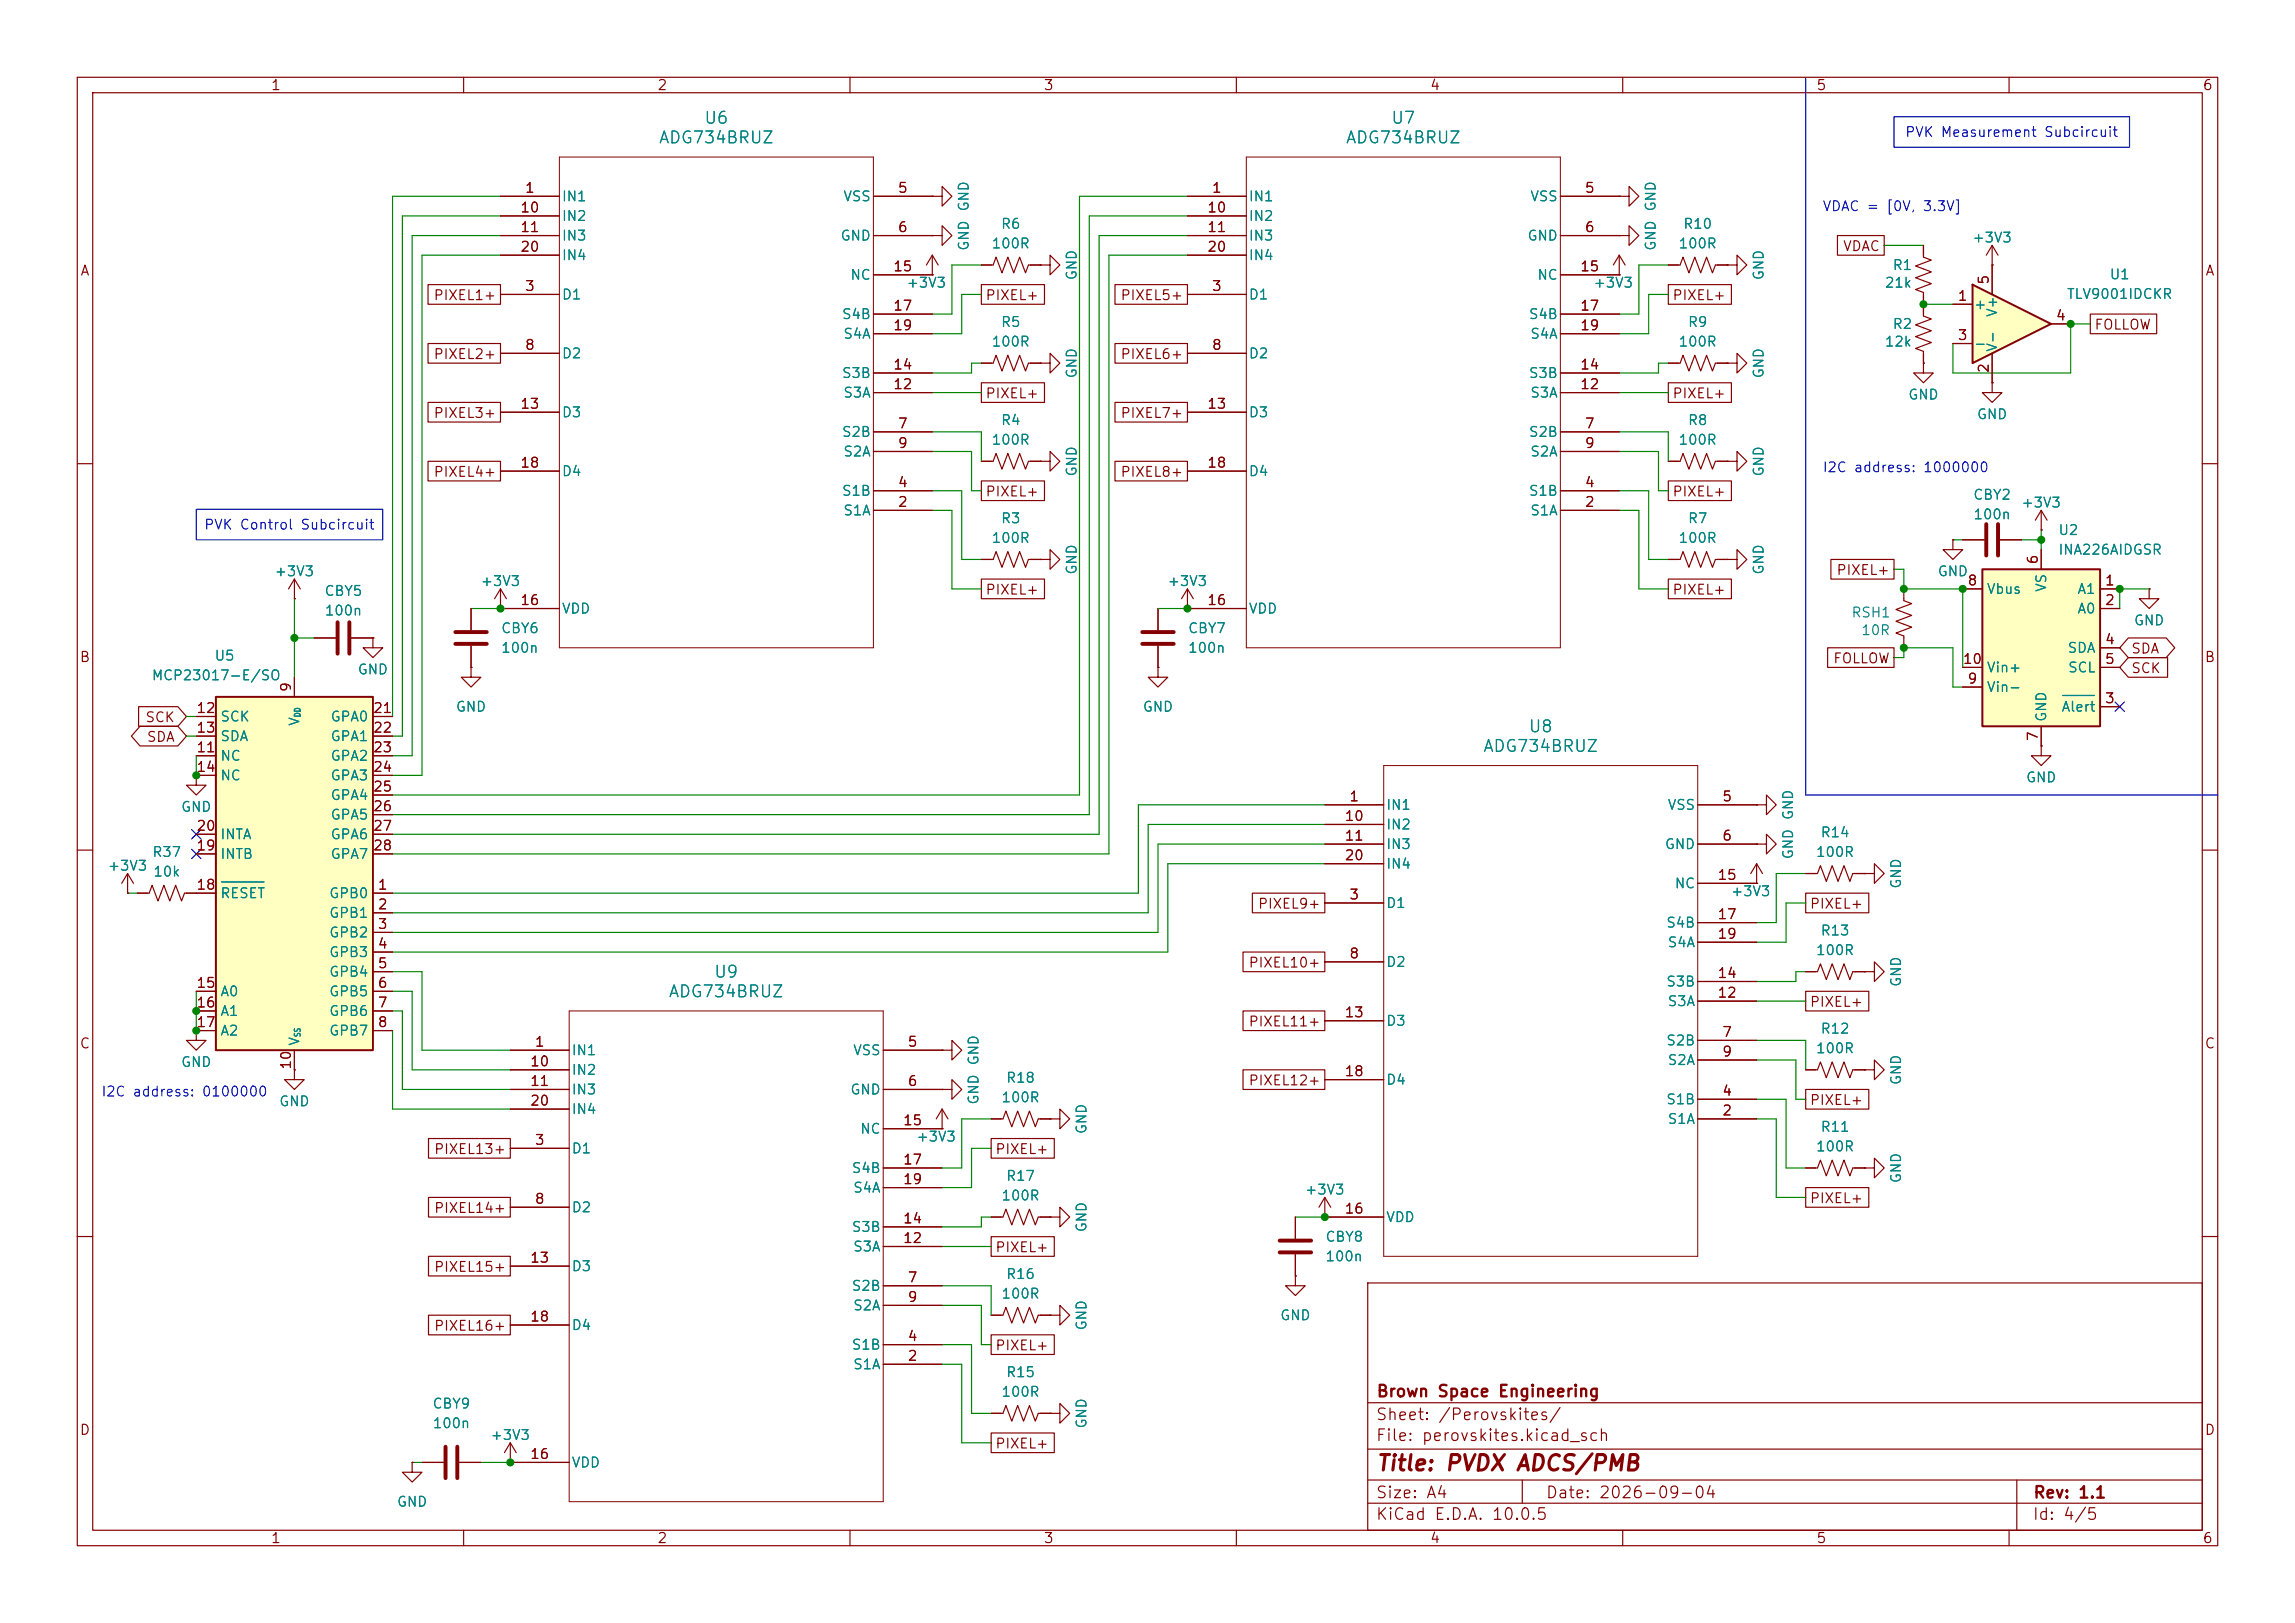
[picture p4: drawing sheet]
<svg xmlns="http://www.w3.org/2000/svg" width="297mm" height="210mm" viewBox="0 0 297 210" stroke-linecap="round" stroke-linejoin="round" font-family="sans-serif">
<defs><g id="words">
<text font-size="2" fill="#840000" x="178" y="190.8">Title: PVDX ADCS/PMB</text>
<g font-size="1.5" fill="#008484">
<text x="91" y="16.4">U6</text>
<text x="179.9" y="16.4">U7</text>
<text x="85.2" y="18.9">ADG734BRUZ</text>
<text x="174.1" y="18.9">ADG734BRUZ</text>
<text x="197.7" y="95.1">U8</text>
<text x="191.8" y="97.7">ADG734BRUZ</text>
<text x="86.4" y="129.4">ADG734BRUZ</text>
<text x="92.3" y="126.9">U9</text>
</g>
<g font-size="1.5" fill="#840000">
<text x="178" y="184.1">Sheet: /Perovskites/</text>
<text x="178" y="181.1">Brown Space Engineering</text>
<text x="178" y="186.8">File: perovskites.kicad_sch</text>
<text x="178" y="197">KiCad E.D.A. 10.0.5</text>
<text x="178" y="194.2">Size: A4</text>
<text x="200" y="194.2">Date: 2026-09-04</text>
<text x="263" y="197">Id: 4/5</text>
<text x="263" y="194.2">Rev: 1.1</text>
</g>
<g font-size="1.3" fill="#840000">
<text x="35" y="12">1</text>
<text x="85" y="12">2</text>
<text x="135" y="12">3</text>
<text x="185" y="12">4</text>
<text x="235" y="12">5</text>
<text x="285" y="12">6</text>
<text x="67.2" y="27.8">10</text>
<text x="67.8" y="25.3">1</text>
<text x="116.1" y="25.3">5</text>
<text x="156.1" y="27.8">10</text>
<text x="156.7" y="25.3">1</text>
<text x="205" y="25.3">5</text>
<text x="10.3" y="36">A</text>
<text x="67.2" y="30.3">11</text>
<text x="67.2" y="32.9">20</text>
<text x="115.5" y="35.4">15</text>
<text x="116.1" y="30.3">6</text>
<text x="156.1" y="30.3">11</text>
<text x="156.1" y="32.9">20</text>
<text x="204.4" y="35.4">15</text>
<text x="205" y="30.3">6</text>
<text x="238.4" y="32.8">VDAC</text>
<text x="285.3" y="36">A</text>
<text x="56" y="39.2">PIXEL1+</text>
<text x="67.8" y="38">3</text>
<text x="115.5" y="40.5">17</text>
<text x="127.4" y="39.2">PIXEL+</text>
<text x="144.9" y="39.2">PIXEL5+</text>
<text x="156.7" y="38">3</text>
<text x="204.4" y="40.5">17</text>
<text x="216.3" y="39.2">PIXEL+</text>
<text x="253.3" y="39.2">1</text>
<text x="257.7" y="36.9" transform="rotate(-90 257.7 36.9)">5</text>
<text x="266" y="41.8">4</text>
<text x="56" y="46.8">PIXEL2+</text>
<text x="67.8" y="45.6">8</text>
<text x="115.5" y="43">19</text>
<text x="144.9" y="46.8">PIXEL6+</text>
<text x="156.7" y="45.6">8</text>
<text x="204.4" y="43">19</text>
<text x="253.3" y="44.3">3</text>
<text x="271" y="43">FOLLOW</text>
<text x="67.2" y="53.2">13</text>
<text x="115.5" y="50.7">12</text>
<text x="115.5" y="48.1">14</text>
<text x="127.4" y="51.9">PIXEL+</text>
<text x="156.1" y="53.2">13</text>
<text x="204.4" y="50.7">12</text>
<text x="204.4" y="48.1">14</text>
<text x="216.3" y="51.9">PIXEL+</text>
<text x="257.7" y="48.4" transform="rotate(-90 257.7 48.4)">2</text>
<text x="56" y="54.4">PIXEL3+</text>
<text x="116.1" y="55.7">7</text>
<text x="116.1" y="58.3">9</text>
<text x="144.9" y="54.4">PIXEL7+</text>
<text x="205" y="55.7">7</text>
<text x="205" y="58.3">9</text>
<text x="56" y="62">PIXEL4+</text>
<text x="67.2" y="60.8">18</text>
<text x="116.1" y="65.9">2</text>
<text x="116.1" y="63.4">4</text>
<text x="127.4" y="64.6">PIXEL+</text>
<text x="144.9" y="62">PIXEL8+</text>
<text x="156.1" y="60.8">18</text>
<text x="205" y="65.9">2</text>
<text x="205" y="63.4">4</text>
<text x="216.3" y="64.6">PIXEL+</text>
<text x="127.4" y="77.3">PIXEL+</text>
<text x="216.3" y="77.3">PIXEL+</text>
<text x="237.6" y="74.7">PIXEL+</text>
<text x="254.5" y="76.1">8</text>
<text x="264" y="73.1" transform="rotate(-90 264 73.1)">6</text>
<text x="272.3" y="76.1">1</text>
<text x="67.2" y="78.6">16</text>
<text x="156.1" y="78.6">16</text>
<text x="272.3" y="78.6">2</text>
<text x="272.3" y="83.7">4</text>
<text x="10.2" y="86">B</text>
<text x="38" y="89.6" transform="rotate(-90 38 89.6)">9</text>
<text x="237.1" y="86.1">FOLLOW</text>
<text x="253.9" y="86.2">10</text>
<text x="254.5" y="88.8">9</text>
<text x="272.3" y="86.2">5</text>
<text x="275.7" y="87.4">SCK</text>
<text x="275.7" y="84.9">SDA</text>
<text x="285.2" y="86">B</text>
<text x="18.7" y="93.8">SCK</text>
<text x="25.3" y="92.6">12</text>
<text x="25.3" y="95.1">13</text>
<text x="48.2" y="92.6">21</text>
<text x="48.2" y="95.1">22</text>
<text x="264" y="96" transform="rotate(-90 264 96)">7</text>
<text x="272.3" y="91.3">3</text>
<text x="18.9" y="96.3">SDA</text>
<text x="25.3" y="97.7">11</text>
<text x="25.3" y="100.2">14</text>
<text x="48.2" y="97.7">23</text>
<text x="48.2" y="100.2">24</text>
<text x="25.3" y="107.8">20</text>
<text x="48.2" y="102.7">25</text>
<text x="48.2" y="105.3">26</text>
<text x="48.2" y="107.8">27</text>
<text x="173.9" y="106.5">10</text>
<text x="174.5" y="104">1</text>
<text x="222.8" y="104">5</text>
<text x="25.3" y="110.4">19</text>
<text x="48.2" y="110.4">28</text>
<text x="173.9" y="109.1">11</text>
<text x="173.9" y="111.6">20</text>
<text x="222.8" y="109.1">6</text>
<text x="25.3" y="115.4">18</text>
<text x="48.8" y="115.4">1</text>
<text x="48.8" y="118">2</text>
<text x="162.7" y="117.9">PIXEL9+</text>
<text x="174.5" y="116.7">3</text>
<text x="222.2" y="114.2">15</text>
<text x="222.2" y="119.2">17</text>
<text x="234.1" y="117.9">PIXEL+</text>
<text x="48.8" y="120.5">3</text>
<text x="48.8" y="123.1">4</text>
<text x="48.8" y="125.6">5</text>
<text x="161.5" y="125.5">PIXEL10+</text>
<text x="174.5" y="124.3">8</text>
<text x="222.2" y="121.8">19</text>
<text x="25.3" y="128.1">15</text>
<text x="25.3" y="130.7">16</text>
<text x="48.8" y="128.1">6</text>
<text x="48.8" y="130.7">7</text>
<text x="173.9" y="131.9">13</text>
<text x="222.2" y="129.4">12</text>
<text x="222.2" y="126.9">14</text>
<text x="234.1" y="130.6">PIXEL+</text>
<text x="10.2" y="136">C</text>
<text x="25.3" y="133.2">17</text>
<text x="48.8" y="133.2">8</text>
<text x="69.1" y="135.8">1</text>
<text x="117.4" y="135.8">5</text>
<text x="161.5" y="133.1">PIXEL11+</text>
<text x="222.8" y="134.5">7</text>
<text x="222.8" y="137">9</text>
<text x="285.2" y="136">C</text>
<text x="38" y="138.5" transform="rotate(-90 38 138.5)">10</text>
<text x="68.5" y="138.3">10</text>
<text x="68.5" y="140.8">11</text>
<text x="68.5" y="143.4">20</text>
<text x="117.4" y="140.8">6</text>
<text x="161.5" y="140.8">PIXEL12+</text>
<text x="173.9" y="139.6">18</text>
<text x="222.8" y="142.1">4</text>
<text x="234.1" y="143.3">PIXEL+</text>
<text x="56.1" y="149.6">PIXEL13+</text>
<text x="69.1" y="148.5">3</text>
<text x="116.8" y="145.9">15</text>
<text x="128.7" y="149.6">PIXEL+</text>
<text x="222.8" y="144.6">2</text>
<text x="116.8" y="151">17</text>
<text x="116.8" y="153.5">19</text>
<text x="234.1" y="156">PIXEL+</text>
<text x="56.1" y="157.3">PIXEL14+</text>
<text x="69.1" y="156.1">8</text>
<text x="116.8" y="161.2">12</text>
<text x="116.8" y="158.6">14</text>
<text x="173.9" y="157.3">16</text>
<text x="56.1" y="164.9">PIXEL15+</text>
<text x="68.5" y="163.7">13</text>
<text x="117.4" y="166.2">7</text>
<text x="128.7" y="162.3">PIXEL+</text>
<text x="56.1" y="172.5">PIXEL16+</text>
<text x="68.5" y="171.3">18</text>
<text x="117.4" y="173.9">4</text>
<text x="117.4" y="168.8">9</text>
<text x="117.4" y="176.4">2</text>
<text x="128.7" y="175">PIXEL+</text>
<text x="10.2" y="186">D</text>
<text x="285.2" y="186">D</text>
<text x="68.5" y="189.1">16</text>
<text x="128.7" y="187.7">PIXEL+</text>
<text x="35" y="200">1</text>
<text x="85" y="200">2</text>
<text x="135" y="200">3</text>
<text x="185" y="200">4</text>
<text x="235" y="200">5</text>
<text x="285" y="200">6</text>
</g>
<g font-size="1.3" fill="#0000c2">
<text x="246.5" y="18">PVK Measurement Subcircuit</text>
<text x="235.8" y="27.6">VDAC = [0V, 3.3V]</text>
<text x="235.8" y="61.4">I2C address: 1000000</text>
<text x="26.3" y="68.8">PVK Control Subcircuit</text>
<text x="13" y="142.2">I2C address: 0100000</text>
</g>
<g font-size="1.3" fill="#008484">
<text x="72.6" y="26.4">IN1</text>
<text x="72.6" y="28.9">IN2</text>
<text x="109" y="26.4">VSS</text>
<text x="125.7" y="27.5" transform="rotate(-90 125.7 27.5)">GND</text>
<text x="129.4" y="29.9">R6</text>
<text x="161.5" y="26.4">IN1</text>
<text x="161.5" y="28.9">IN2</text>
<text x="197.9" y="26.4">VSS</text>
<text x="214.6" y="27.5" transform="rotate(-90 214.6 27.5)">GND</text>
<text x="217.7" y="29.9">R10</text>
<text x="72.6" y="31.4">IN3</text>
<text x="72.6" y="34">IN4</text>
<text x="108.7" y="31.4">GND</text>
<text x="125.7" y="32.5" transform="rotate(-90 125.7 32.5)">GND</text>
<text x="128.2" y="32.5">100R</text>
<text x="161.5" y="31.4">IN3</text>
<text x="161.5" y="34">IN4</text>
<text x="197.6" y="31.4">GND</text>
<text x="214.6" y="32.5" transform="rotate(-90 214.6 32.5)">GND</text>
<text x="217.1" y="32.5">100R</text>
<text x="244.8" y="35.3">R1</text>
<text x="255.1" y="31.7">+3V3</text>
<text x="72.6" y="39.1">D1</text>
<text x="108.9" y="41.6">S4B</text>
<text x="109.9" y="36.5">NC</text>
<text x="117.2" y="37.5">+3V3</text>
<text x="139.6" y="36.4" transform="rotate(-90 139.6 36.4)">GND</text>
<text x="161.5" y="39.1">D1</text>
<text x="197.8" y="41.6">S4B</text>
<text x="198.8" y="36.5">NC</text>
<text x="206.1" y="37.5">+3V3</text>
<text x="228.5" y="36.4" transform="rotate(-90 228.5 36.4)">GND</text>
<text x="243.8" y="37.5">21k</text>
<text x="255.4" y="40.3">+</text>
<text x="258.8" y="41.1" transform="rotate(-90 258.8 41.1)">V+</text>
<text x="267.4" y="39">TLV9001IDCKR</text>
<text x="272.9" y="36.5">U1</text>
<text x="72.6" y="46.7">D2</text>
<text x="109" y="44.1">S4A</text>
<text x="128.2" y="45.2">100R</text>
<text x="129.4" y="42.6">R5</text>
<text x="161.5" y="46.7">D2</text>
<text x="197.9" y="44.1">S4A</text>
<text x="217.1" y="45.2">100R</text>
<text x="218.3" y="42.6">R9</text>
<text x="243.8" y="45.2">12k</text>
<text x="244.8" y="42.9">R2</text>
<text x="255.4" y="45.4">-</text>
<text x="258.8" y="45.6" transform="rotate(-90 258.8 45.6)">V-</text>
<text x="108.9" y="49.2">S3B</text>
<text x="109" y="51.8">S3A</text>
<text x="139.6" y="49.1" transform="rotate(-90 139.6 49.1)">GND</text>
<text x="197.8" y="49.2">S3B</text>
<text x="197.9" y="51.8">S3A</text>
<text x="228.5" y="49.1" transform="rotate(-90 228.5 49.1)">GND</text>
<text x="246.9" y="52">GND</text>
<text x="72.6" y="54.3">D3</text>
<text x="108.9" y="56.8">S2B</text>
<text x="109" y="59.4">S2A</text>
<text x="128.2" y="57.9">100R</text>
<text x="129.4" y="55.3">R4</text>
<text x="161.5" y="54.3">D3</text>
<text x="197.8" y="56.8">S2B</text>
<text x="197.9" y="59.4">S2A</text>
<text x="217.1" y="57.9">100R</text>
<text x="218.3" y="55.3">R8</text>
<text x="255.7" y="54.6">GND</text>
<text x="72.6" y="61.9">D4</text>
<text x="108.9" y="64.5">S1B</text>
<text x="139.6" y="61.8" transform="rotate(-90 139.6 61.8)">GND</text>
<text x="161.5" y="61.9">D4</text>
<text x="197.8" y="64.5">S1B</text>
<text x="228.5" y="61.8" transform="rotate(-90 228.5 61.8)">GND</text>
<text x="255.3" y="65">CBY2</text>
<text x="261.5" y="66">+3V3</text>
<text x="109" y="67">S1A</text>
<text x="128.2" y="70.6">100R</text>
<text x="129.4" y="68">R3</text>
<text x="197.9" y="67">S1A</text>
<text x="217.1" y="70.6">100R</text>
<text x="218.3" y="68">R7</text>
<text x="255.3" y="67.5">100n</text>
<text x="266.3" y="69.5">U2</text>
<text x="35.4" y="74.9">+3V3</text>
<text x="41.9" y="77.4">CBY5</text>
<text x="62.1" y="76.1">+3V3</text>
<text x="139.6" y="74.5" transform="rotate(-90 139.6 74.5)">GND</text>
<text x="151" y="76.1">+3V3</text>
<text x="228.5" y="74.5" transform="rotate(-90 228.5 74.5)">GND</text>
<text x="250.7" y="74.9">GND</text>
<text x="257" y="77.2">Vbus</text>
<text x="265.1" y="76.7" transform="rotate(-90 265.1 76.7)">VS</text>
<text x="266.3" y="72.1">INA226AIDGSR</text>
<text x="268.7" y="77.2">A1</text>
<text x="41.9" y="80">100n</text>
<text x="64.8" y="82.2">CBY6</text>
<text x="72.6" y="79.7">VDD</text>
<text x="153.7" y="82.2">CBY7</text>
<text x="161.5" y="79.7">VDD</text>
<text x="239.5" y="80.2">RSH1</text>
<text x="240.8" y="82.5">10R</text>
<text x="268.7" y="79.7">A0</text>
<text x="276.1" y="81.2">GND</text>
<text x="19.5" y="88.3">MCP23017-E/SO</text>
<text x="27.7" y="85.8">U5</text>
<text x="46.2" y="87.6">GND</text>
<text x="64.8" y="84.8">100n</text>
<text x="153.7" y="84.8">100n</text>
<text x="257" y="89.9">Vin-</text>
<text x="257" y="87.3">Vin+</text>
<text x="267.5" y="84.8">SDA</text>
<text x="267.5" y="87.3">SCL</text>
<text x="28.4" y="93.7">SCK</text>
<text x="39.1" y="94" transform="rotate(-90 39.1 94)">V</text>
<text x="42.7" y="93.7">GPA0</text>
<text x="58.9" y="92.4">GND</text>
<text x="147.8" y="92.4">GND</text>
<text x="265.1" y="93.5" transform="rotate(-90 265.1 93.5)">GND</text>
<text x="266.7" y="92.4">Alert</text>
<text x="28.4" y="98.8">NC</text>
<text x="28.4" y="96.2">SDA</text>
<text x="28.4" y="101.3">NC</text>
<text x="42.7" y="96.2">GPA1</text>
<text x="42.7" y="98.8">GPA2</text>
<text x="42.7" y="101.3">GPA3</text>
<text x="262.1" y="101.5">GND</text>
<text x="23.3" y="105.4">GND</text>
<text x="42.7" y="103.8">GPA4</text>
<text x="42.7" y="106.4">GPA5</text>
<text x="179.3" y="105.1">IN1</text>
<text x="179.3" y="107.6">IN2</text>
<text x="215.7" y="105.1">VSS</text>
<text x="232.4" y="106.2" transform="rotate(-90 232.4 106.2)">GND</text>
<text x="13.8" y="113">+3V3</text>
<text x="19.6" y="111.2">R37</text>
<text x="19.7" y="113.7">10k</text>
<text x="28.4" y="111.5">INTB</text>
<text x="28.4" y="108.9">INTA</text>
<text x="42.7" y="108.9">GPA6</text>
<text x="42.7" y="111.5">GPA7</text>
<text x="179.3" y="110.2">IN3</text>
<text x="179.3" y="112.7">IN4</text>
<text x="215.4" y="110.2">GND</text>
<text x="232.4" y="111.3" transform="rotate(-90 232.4 111.3)">GND</text>
<text x="234.9" y="111.2">100R</text>
<text x="235.5" y="108.7">R14</text>
<text x="28.4" y="116.5">RESET</text>
<text x="42.5" y="116.5">GPB0</text>
<text x="42.5" y="119.1">GPB1</text>
<text x="179.3" y="117.8">D1</text>
<text x="216.6" y="115.3">NC</text>
<text x="223.9" y="116.3">+3V3</text>
<text x="246.3" y="115.1" transform="rotate(-90 246.3 115.1)">GND</text>
<text x="42.5" y="121.6">GPB2</text>
<text x="42.5" y="124.2">GPB3</text>
<text x="179.3" y="125.4">D2</text>
<text x="215.5" y="120.3">S4B</text>
<text x="215.7" y="122.9">S4A</text>
<text x="234.9" y="123.9">100R</text>
<text x="235.5" y="121.4">R13</text>
<text x="28.4" y="129.2">A0</text>
<text x="28.4" y="131.8">A1</text>
<text x="42.5" y="126.7">GPB4</text>
<text x="42.5" y="129.2">GPB5</text>
<text x="42.5" y="131.8">GPB6</text>
<text x="215.5" y="128">S3B</text>
<text x="215.7" y="130.5">S3A</text>
<text x="246.3" y="127.8" transform="rotate(-90 246.3 127.8)">GND</text>
<text x="28.4" y="134.3">A2</text>
<text x="39.1" y="135.4" transform="rotate(-90 39.1 135.4)">V</text>
<text x="42.5" y="134.3">GPB7</text>
<text x="73.9" y="136.9">IN1</text>
<text x="110.3" y="136.9">VSS</text>
<text x="126.9" y="138" transform="rotate(-90 126.9 138)">GND</text>
<text x="179.3" y="133">D3</text>
<text x="215.5" y="135.6">S2B</text>
<text x="234.9" y="136.6">100R</text>
<text x="235.5" y="134.1">R12</text>
<text x="23.3" y="138.4">GND</text>
<text x="36" y="143.5">GND</text>
<text x="73.9" y="139.4">IN2</text>
<text x="73.9" y="141.9">IN3</text>
<text x="109.9" y="141.9">GND</text>
<text x="126.9" y="143" transform="rotate(-90 126.9 143)">GND</text>
<text x="129.5" y="142.9">100R</text>
<text x="130.1" y="140.4">R18</text>
<text x="179.3" y="140.7">D4</text>
<text x="215.5" y="143.2">S1B</text>
<text x="215.7" y="138.1">S2A</text>
<text x="246.3" y="140.5" transform="rotate(-90 246.3 140.5)">GND</text>
<text x="73.9" y="149.6">D1</text>
<text x="73.9" y="144.5">IN4</text>
<text x="111.2" y="147">NC</text>
<text x="118.5" y="148">+3V3</text>
<text x="140.9" y="146.8" transform="rotate(-90 140.9 146.8)">GND</text>
<text x="215.7" y="145.7">S1A</text>
<text x="234.9" y="149.3">100R</text>
<text x="235.5" y="146.8">R11</text>
<text x="110.1" y="152.1">S4B</text>
<text x="110.3" y="154.6">S4A</text>
<text x="129.5" y="155.6">100R</text>
<text x="130.1" y="153.1">R17</text>
<text x="168.8" y="154.9">+3V3</text>
<text x="246.3" y="153.2" transform="rotate(-90 246.3 153.2)">GND</text>
<text x="73.9" y="157.2">D2</text>
<text x="110.1" y="159.7">S3B</text>
<text x="140.9" y="159.5" transform="rotate(-90 140.9 159.5)">GND</text>
<text x="171.4" y="161">CBY8</text>
<text x="179.3" y="158.4">VDD</text>
<text x="73.9" y="164.8">D3</text>
<text x="110.1" y="167.3">S2B</text>
<text x="110.3" y="162.3">S3A</text>
<text x="130.1" y="165.8">R16</text>
<text x="171.4" y="163.5">100n</text>
<text x="73.9" y="172.4">D4</text>
<text x="110.3" y="169.9">S2A</text>
<text x="129.5" y="168.3">100R</text>
<text x="140.9" y="172.2" transform="rotate(-90 140.9 172.2)">GND</text>
<text x="165.6" y="171.1">GND</text>
<text x="110.1" y="175">S1B</text>
<text x="110.3" y="177.5">S1A</text>
<text x="130.1" y="178.5">R15</text>
<text x="55.9" y="182.6">CBY9</text>
<text x="55.9" y="185.1">100n</text>
<text x="129.5" y="181">100R</text>
<text x="140.9" y="184.9" transform="rotate(-90 140.9 184.9)">GND</text>
<text x="63.4" y="186.6">+3V3</text>
<text x="73.9" y="190.2">VDD</text>
<text x="51.3" y="195.3">GND</text>
</g>
<g font-size=".8" fill="#008484">
<text x="39.1" y="92.9" transform="rotate(-90 39.1 92.9)">DD</text>
<text x="39.1" y="134.3" transform="rotate(-90 39.1 134.3)">SS</text>
</g>
</g></defs>
<path d="M0 0h297v210h-297z" fill="#fff" stroke="#fff" stroke-width=".13"/>
<g fill="none" stroke="#840000" stroke-width=".15">
<path d="M10 10h277v190h-277zM12 12h273v186h-273zM60 10v2M110 10v2M160 10v2M210 10v2M260 10v2M64.8 25.4h7.6M64.8 38.1h7.6M64.8 30.5h7.6M64.8 27.9h7.6M64.8 33h7.6"/>
<path d="M113 25.4h7.6M113 30.5h7.6M113 35.6h7.6M120.6 30.5h1.3v-1.3l1.3 1.3-1.3 1.3v-1.3M120.6 30.5h.1M257.8 34.3h.1M257.8 31.8l-.8 1.2M257.8 31.8l.8 1.2M257.8 31.8v2.5M64.8 45.7h7.6M64.8 53.3h7.6M113 55.9h7.6"/>
<path d="M113 58.4h7.6M113 50.8h7.6M113 48.3h7.6M113 40.6h7.6M113 43.2h7.6M10 60h2M64.8 78.7h.1M64.8 76.2l-.8 1.3M64.8 76.2l.7 1.3M64.8 76.2v2.5M64.8 78.7h7.6M64.8 61h7.6"/>
<path d="M113 66h7.6M113 63.5h7.6M246.4 76.2v1.5l1 .4-2 .8 2 .7-2 .8 2 .8-2 .7 1 .4v1.5M254 69.9h2.8M258.8 69.9h2.8M264.2 68.6h.1M264.2 66l-.8 1.3M264.2 66l.7 1.3M264.2 66v2.6M285 60h2M10 110h2M285 110h2"/>
<path d="M241.3 138.4h1.3v-1.2l1.2 1.2-1.2 1.3v-1.3M241.3 138.4h.1M233.7 151.1h1.5l.4-1 .7 2 .8-2 .8 2 .7-2 .8 2 .4-1h1.5M241.3 151.1h1.3v-1.2l1.2 1.2-1.2 1.3v-1.3M241.3 151.1h.1M10 160h2M167.6 165.1v1.3h1.3l-1.3 1.2-1.2-1.2h1.2M167.6 165.1h.1M177 166h108v32h-108zM285 160h2M60 198v2M110 198v2"/>
<path d="M160 198v2M177 194.5h108M177 191.5h108M177 187.5h108M177 181.5h108M197 191.5v3M210 198v2M260 198v2M261 191.5v6.5"/>
</g>
<path d="M72.4 20.3h40.6v63.5h-40.6z" fill="none" stroke="#840000" stroke-width=".13"/>
<path d="M257 67.8v4.1M258.6 67.8v4.1" fill="none" stroke="#840000" stroke-width=".51"/>
<path d="M256.5 73.7h15.3v20.3h-15.3z" fill="#ffffc2"/>
<path d="M256.5 73.7h15.3v20.3h-15.3z" fill="none" stroke="#840000" stroke-width=".25"/>
<g fill="none" stroke="#840000" stroke-width=".15">
<path d="M120.6 25.4h1.3v-1.3l1.3 1.3-1.3 1.3v-1.3M120.6 25.4h.1M248.9 31.8v1.5l1 .4-2 .7 2 .8-2 .7 2 .8-2 .8 1 .3v3.1l1 .4-2 .7 2 .8-2 .8 2 .7-2 .8 1 .4v1.5M127 59.7h1.5l.4-1 .8 2 .7-2 .8 2 .8-2 .7 2 .4-1h1.5M134.6 59.7h1.3v-1.3l1.3 1.3-1.3 1.3v-1.3M134.6 59.7h.1M215.9 59.7h1.5l.4-1 .8 2 .7-2 .8 2 .8-2 .7 2 .4-1h1.5M248.9 47v1.3h1.3l-1.3 1.2-1.3-1.2h1.3M248.9 47h.1M252.7 69.9v1.2h1.3l-1.3 1.3-1.2-1.3h1.2M252.7 69.9h.1M254 76.2h2.5"/>
<path d="M264.2 71.1v2.6M271.8 76.2h2.5M271.8 78.7h2.5M254 86.4h2.5M254 88.9h2.5M264.2 94v2.5M271.8 91.4h2.5M271.8 83.8h2.5M271.8 86.4h2.5M128.3 157.5h1.5l.4-1 .7 2 .8-2 .8 2 .7-2 .8 2 .4-1h1.5M135.9 157.5h1.3v-1.3l1.2 1.3-1.2 1.3v-1.3M135.9 157.5h.1"/>
</g>
<path d="M266.9 90h4.1" fill="none" stroke="#008484" stroke-width=".15"/>
<path d="M255.3 36.8l10.1 5.1-10.1 5.1z" fill="#ffffc2"/>
<path d="M255.3 36.8l10.1 5.1-10.1 5.1z" fill="none" stroke="#840000" stroke-width=".25"/>
<g fill="none" stroke="#840000" stroke-width=".15">
<path d="M127 34.3h1.5l.4-1 .8 2 .7-2 .8 2 .8-2 .7 2 .4-1h1.5M134.6 34.3h1.3v-1.3l1.3 1.3-1.3 1.3v-1.3M134.6 34.3h.1M153.7 25.4h7.6M153.7 38.1h7.6M153.7 30.5h7.6M153.7 27.9h7.6M153.7 33h7.6M201.9 25.4h7.6M201.9 30.5h7.6M201.9 35.6h7.6M209.5 35.6h.1"/>
<path d="M209.5 25.4h1.3v-1.3l1.3 1.3-1.3 1.3v-1.3M209.5 25.4h.1M209.5 30.5h1.3v-1.3l1.3 1.3-1.3 1.3v-1.3M209.5 30.5h.1M209.5 33l-.7 1.3M209.5 33l.8 1.3M209.5 33v2.6M215.9 34.3h1.5l.4-1 .8 2 .7-2 .8 2 .8-2 .7 2 .4-1h1.5M223.5 34.3h1.3v-1.3l1.3 1.3-1.3 1.3v-1.3M223.5 34.3h.1M252.7 39.4h2.6M257.8 34.3v3.8"/>
<path d="M127 47h1.5l.4-1 .8 2 .7-2 .8 2 .8-2 .7 2 .4-1h1.5M134.6 47h1.3v-1.3l1.3 1.3-1.3 1.3v-1.3M134.6 47h.1M153.7 45.7h7.6M153.7 53.3h7.6M201.9 55.9h7.6M201.9 58.4h7.6M201.9 50.8h7.6M201.9 48.3h7.6M201.9 40.6h7.6M201.9 43.2h7.6M215.9 47h1.5l.4-1 .8 2 .7-2 .8 2 .8-2 .7 2 .4-1h1.5"/>
<path d="M223.5 59.7h1.3v-1.3l1.3 1.3-1.3 1.3v-1.3M223.5 59.7h.1M223.5 47h1.3v-1.3l1.3 1.3-1.3 1.3v-1.3M223.5 47h.1M252.7 44.5h2.6M257.8 49.5v1.3h1.3l-1.3 1.3-1.3-1.3h1.3M257.8 49.5h.1M257.8 45.7v3.8M265.4 41.9h2.6M38.1 77.5h.1M38.1 74.9l-.8 1.3M38.1 74.9l.8 1.3"/>
<path d="M38.1 74.9v2.6M149.9 78.7v2.8M153.7 78.7h.1M153.7 76.2l-.8 1.3M153.7 76.2l.7 1.3M153.7 76.2v2.5M153.7 78.7h7.6M153.7 61h7.6M201.9 66h7.6M201.9 63.5h7.6M215.9 72.4h1.5l.4-1 .8 2 .7-2 .8 2 .8-2 .7 2 .4-1h1.5M223.5 72.4h1.3v-1.3l1.3 1.3-1.3 1.3v-1.3"/>
<path d="M223.5 72.4h.1M278.1 76.2v1.3h1.3l-1.3 1.2-1.2-1.2h1.2M278.1 76.2h.1M40.6 82.6h2.8M45.5 82.6h2.8M48.3 82.6v1.2h1.2l-1.2 1.3-1.3-1.3h1.3M48.3 82.6h.1M61 86.4v1.2h1.2l-1.2 1.3-1.3-1.3h1.3M61 86.4h.1M149.9 86.4v1.2h1.2l-1.2 1.3-1.3-1.3h1.3M149.9 86.4h.1M149.9 83.6v2.8"/>
<path d="M264.2 96.5v1.3h1.2l-1.2 1.3-1.3-1.3h1.3M264.2 96.5h.1M25.4 100.3v1.3h1.3l-1.3 1.3-1.3-1.3h1.3M25.4 100.3h.1M171.4 104.1h7.7M171.4 116.8h7.7M171.4 109.2h7.7M171.4 106.7h7.7M171.4 111.8h7.7M219.7 104.1h7.6M219.7 109.2h7.6M219.7 114.3h7.6"/>
<path d="M219.7 119.4h7.6M227.3 104.1h1.3v-1.2l1.3 1.2-1.3 1.3v-1.3M227.3 104.1h.1M227.3 109.2h1.3v-1.2l1.3 1.2-1.3 1.3v-1.3M227.3 109.2h.1M227.3 114.3h.1M227.3 111.8l-.7 1.2M227.3 111.8l.8 1.2M227.3 111.8v2.5M233.7 113h1.5l.4-1 .7 2 .8-2 .8 2 .7-2 .8 2 .4-1h1.5M241.3 113h1.3v-1.2l1.2 1.2-1.2 1.3v-1.3M241.3 113h.1"/>
<path d="M25.4 133.4v1.2h1.3l-1.3 1.3-1.3-1.3h1.3M25.4 133.4h.1M38.1 138.4v1.3h1.3l-1.3 1.3-1.3-1.3h1.3M38.1 138.4h.1M66 135.9h7.7M66 138.4h7.7M114.3 135.9h7.6M121.9 135.9h1.3v-1.3l1.3 1.3-1.3 1.3v-1.3M121.9 135.9h.1M171.4 124.5h7.7M171.4 132.1h7.7M171.4 139.7h7.7"/>
<path d="M219.7 134.6h7.6M219.7 137.2h7.6M219.7 129.5h7.6M219.7 127h7.6M219.7 121.9h7.6M233.7 125.7h1.5l.4-1 .7 2 .8-2 .8 2 .7-2 .8 2 .4-1h1.5M233.7 138.4h1.5l.4-1 .7 2 .8-2 .8 2 .7-2 .8 2 .4-1h1.5M241.3 125.7h1.3v-1.2l1.2 1.2-1.2 1.3v-1.3M241.3 125.7h.1M66 148.6h7.7M66 141h7.7M66 156.2h7.7"/>
<path d="M66 143.5h7.7M114.3 141h7.6M114.3 158.8h7.6M114.3 146.1h7.6M114.3 151.1h7.6M114.3 153.7h7.6M121.9 141h1.3v-1.3l1.3 1.3-1.3 1.2v-1.2M121.9 141h.1M121.9 146.1h.1M121.9 143.5l-.7 1.3M121.9 143.5l.8 1.3M121.9 143.5v2.6"/>
<path d="M128.3 144.8h1.5l.4-1 .7 2 .8-2 .8 2 .7-2 .8 2 .4-1h1.5M135.9 144.8h1.3v-1.3l1.2 1.3-1.2 1.3v-1.3M135.9 144.8h.1M167.6 157.5v2.8M171.4 157.5h.1M171.4 157.5h7.7M171.4 154.9l-.7 1.3M171.4 154.9l.8 1.3M171.4 154.9v2.6M219.7 144.8h7.6M219.7 142.2h7.6M66 163.8h7.7"/>
<path d="M66 171.5h7.7M114.3 176.5h7.6M114.3 174h7.6M114.3 166.4h7.6M114.3 168.9h7.6M114.3 161.3h7.6M128.3 170.2h1.5l.4-1 .7 2 .8-2 .8 2 .7-2 .8 2 .4-1h1.5M135.9 170.2h1.3v-1.3l1.2 1.3-1.2 1.3v-1.3M135.9 170.2h.1M167.6 162.3v2.8M53.3 189.2v1.3h1.3l-1.3 1.3-1.2-1.3h1.2M53.3 189.2h.1"/>
<path d="M54.6 189.2h2.8M59.4 189.2h2.8M66 189.2h.1M66 189.2h7.7M66 186.7l-.7 1.3M66 186.7l.8 1.3M66 186.7v2.5M128.3 182.9h1.5l.4-1 .7 2 .8-2 .8 2 .7-2 .8 2 .4-1h1.5M135.9 182.9h1.3v-1.3l1.2 1.3-1.2 1.3v-1.3M135.9 182.9h.1"/>
</g>
<path d="M161.3 20.3h40.6v63.5h-40.6zM179.1 99.1h40.6v63.5h-40.6zM73.7 130.8h40.6v63.5h-40.6z" fill="none" stroke="#840000" stroke-width=".13"/>
<path d="M43.7 80.5v4.1M45.2 80.5v4.1M147.8 81.8h4.1M147.8 83.3h4.1M165.6 160.5h4.1M165.6 162.1h4.1M57.7 187.2v4.1M59.2 187.2v4.1" fill="none" stroke="#840000" stroke-width=".51"/>
<path d="M27.9 90.2h20.4v45.7h-20.4z" fill="#ffffc2"/>
<path d="M27.9 90.2h20.4v45.7h-20.4z" fill="none" stroke="#840000" stroke-width=".25"/>
<g fill="none" stroke="#840000" stroke-width=".15">
<path d="M55.4 36.8h9.4v2.6h-9.4zM64.8 25.4h7.6M64.8 38.1h7.6M64.8 30.5h7.6M64.8 27.9h7.6M64.8 33h7.6M113 25.4h7.6M113 30.5h7.6M113 35.6h7.6M120.6 35.6h.1M120.6 30.5h.1M120.6 25.4h.1"/>
<path d="M120.6 33l-.7 1.3M120.6 33l.8 1.3M120.6 33v2.6M127 36.8h8.2v2.6h-8.2zM127 34.3h1.3M133.3 34.3h1.3M134.6 34.3h.1M144.3 36.8h9.4v2.6h-9.4zM153.7 25.4h7.6M153.7 38.1h7.6M153.7 30.5h7.6M153.7 27.9h7.6"/>
<path d="M153.7 33h7.6M201.9 25.4h7.6M201.9 30.5h7.6M201.9 35.6h7.6M209.5 35.6h.1M209.5 25.4h.1M209.5 30.5h.1M215.9 36.8h8.2v2.6h-8.2zM215.9 34.3h1.3M222.2 34.3h1.3M223.5 34.3h.1M237.8 30.5h6v2.5h-6z"/>
<path d="M248.9 31.8v1.2M248.9 38.1v2.5M252.7 39.4h2.6M257.8 34.3h.1M257.8 34.3v3.8M55.4 52.1h9.4v2.5h-9.4zM55.4 59.7h9.4v2.5h-9.4zM55.4 44.4h9.4v2.6h-9.4zM64.8 45.7h7.6M64.8 53.3h7.6M113 55.9h7.6M113 58.4h7.6"/>
<path d="M113 50.8h7.6M113 48.3h7.6M113 40.6h7.6M113 43.2h7.6M127 49.5h8.2v2.6h-8.2zM127 59.7h1.3M127 47h1.3M133.3 59.7h1.3M133.3 47h1.3M134.6 59.7h.1M134.6 47h.1M144.3 52.1h9.4v2.5h-9.4z"/>
<path d="M144.3 44.4h9.4v2.6h-9.4zM144.3 59.7h9.4v2.5h-9.4zM153.7 45.7h7.6M153.7 53.3h7.6M201.9 55.9h7.6M201.9 58.4h7.6M201.9 50.8h7.6M201.9 48.3h7.6M201.9 40.6h7.6M201.9 43.2h7.6M215.9 49.5h8.2v2.6h-8.2zM215.9 59.7h1.3"/>
<path d="M215.9 47h1.3M222.2 59.7h1.3M222.2 47h1.3M223.5 59.7h.1M223.5 47h.1M248.9 47h.1M248.9 45.7v1.3M252.7 44.5h2.6M257.8 49.5h.1M257.8 45.7v3.8M265.4 41.9h2.6M270.5 40.6h8.6v2.6h-8.6z"/>
<path d="M38.1 77.5h.1M61 78.7v2.8M64.8 78.7h.1M64.8 78.7h7.6M64.8 61h7.6M113 66h7.6M113 63.5h7.6M127 72.4h1.5l.4-1 .8 2 .7-2 .8 2 .8-2 .7 2 .4-1h1.5M127 74.9h8.2v2.6h-8.2zM127 62.2h8.2v2.6h-8.2zM134.6 72.4h1.3v-1.3l1.3 1.3-1.3 1.3v-1.3M134.6 72.4h.1"/>
<path d="M149.9 78.7v2.8M153.7 78.7h.1M153.7 78.7h7.6M153.7 61h7.6M201.9 66h7.6M201.9 63.5h7.6M215.9 62.2h8.2v2.6h-8.2zM215.9 74.9h8.2v2.6h-8.2zM215.9 72.4h1.3M222.2 72.4h1.3M223.5 72.4h.1M236.9 72.4h8.2v2.5h-8.2z"/>
<path d="M252.7 69.9h.1M254 69.9h2.8M254 76.2h2.5M258.8 69.9h2.8M264.2 68.6h.1M264.2 71.1v2.6M271.8 76.2h2.5M271.8 78.7h2.5M278.1 76.2h.1M17.9 91.4h5.1l1.1 1.3-1.1 1.3h-5.1zM18.1 94h4.9l1.1 1.3-1.1 1.2h-4.9l-1.1-1.2zM25.4 97.8h2.5"/>
<path d="M25.4 92.7h2.5M25.4 95.3h2.5M38.1 87.6v2.6M40.6 82.6h2.8M45.5 82.6h2.8M48.3 82.6h.1M48.3 97.8h2.5M48.3 92.7h2.5M48.3 95.3h2.5M61 86.4h.1M61 83.6v2.8M149.9 86.4h.1"/>
<path d="M149.9 83.6v2.8M236.5 83.8h8.6v2.6h-8.6zM254 86.4h2.5M254 88.9h2.5M264.2 96.5h.1M264.2 94v2.5M271.8 91.4h2.5M271.8 83.8h2.5M271.8 86.4h2.5M275.4 85.1h5.1v2.5h-5.1l-1.1-1.2zM275.4 82.5h4.9l1.1 1.3-1.1 1.3h-4.9l-1.1-1.3zM16.5 115.6h.1"/>
<path d="M16.5 113l-.8 1.3M16.5 113l.8 1.3M16.5 113v2.6M17.8 115.6h1.5l.4-1 .7 2 .8-2 .8 2 .7-2 .8 2 .4-1h4M25.4 100.3h.1M25.4 100.3h2.5M25.4 110.5h2.5M25.4 108h2.5M48.3 115.6h2.5M48.3 118.1h2.5M48.3 100.3h2.5M48.3 110.5h2.5"/>
<path d="M48.3 108h2.5M48.3 102.9h2.5M48.3 105.4h2.5M162.1 115.6h9.3v2.5h-9.3zM171.4 104.1h7.7M171.4 116.8h7.7M171.4 109.2h7.7M171.4 106.7h7.7M171.4 111.8h7.7M219.7 104.1h7.6M219.7 109.2h7.6M219.7 114.3h7.6"/>
<path d="M219.7 119.4h7.6M227.3 104.1h.1M227.3 109.2h.1M227.3 114.3h.1M233.7 115.6h8.1v2.5h-8.1zM233.7 113h1.2M240 113h1.3M241.3 113h.1M25.4 133.4h.1M25.4 128.3h2.5M25.4 130.8h2.5M25.4 133.4h2.5"/>
<path d="M38.1 138.4h.1M38.1 135.9v2.5M48.3 120.7h2.5M48.3 123.2h2.5M48.3 125.7h2.5M48.3 128.3h2.5M48.3 130.8h2.5M48.3 133.4h2.5M66 138.4h7.7M66 135.9h7.7M114.3 135.9h7.6M121.9 135.9h.1"/>
<path d="M160.9 130.8h10.5v2.6h-10.5zM160.9 138.4h10.5v2.6h-10.5zM160.9 123.2h10.5v2.5h-10.5zM171.4 124.5h7.7M171.4 132.1h7.7M171.4 139.7h7.7M219.7 134.6h7.6M219.7 137.2h7.6M219.7 129.5h7.6M219.7 127h7.6M219.7 121.9h7.6M233.7 128.3h8.1v2.5h-8.1z"/>
<path d="M233.7 125.7h1.2M233.7 138.4h1.2M240 125.7h1.3M240 138.4h1.3M241.3 125.7h.1M241.3 138.4h.1M55.5 154.9h10.5v2.6h-10.5zM55.5 147.3h10.5v2.6h-10.5zM66 148.6h7.7M66 141h7.7M66 156.2h7.7M66 143.5h7.7"/>
<path d="M114.3 151.1h7.6M114.3 141h7.6M114.3 158.8h7.6M114.3 146.1h7.6M114.3 153.7h7.6M121.9 141h.1M121.9 146.1h.1M128.3 147.3h8.1v2.6h-8.1zM128.3 144.8h1.2M128.3 157.5h1.2M134.6 144.8h1.3M134.6 157.5h1.3"/>
<path d="M135.9 157.5h.1M135.9 144.8h.1M167.6 157.5v2.8M171.4 157.5h.1M171.4 157.5h7.7M219.7 144.8h7.6M219.7 142.2h7.6M233.7 141h8.1v2.5h-8.1zM233.7 153.7h8.1v2.5h-8.1zM233.7 151.1h1.2M240 151.1h1.3M241.3 151.1h.1"/>
<path d="M55.5 162.6h10.5v2.5h-10.5zM55.5 170.2h10.5v2.5h-10.5zM66 163.8h7.7M66 171.5h7.7M114.3 176.5h7.6M114.3 174h7.6M114.3 166.4h7.6M114.3 168.9h7.6M114.3 161.3h7.6M128.3 160h8.1v2.6h-8.1zM128.3 172.7h8.1v2.6h-8.1zM128.3 170.2h1.2"/>
<path d="M134.6 170.2h1.3M135.9 170.2h.1M167.6 165.1h.1M167.6 162.3v2.8M53.3 189.2h.1M54.6 189.2h2.8M59.4 189.2h2.8M66 189.2h.1M66 189.2h7.7M128.3 185.4h8.1v2.6h-8.1zM128.3 182.9h1.2M134.6 182.9h1.3"/>
<path d="M135.9 182.9h.1"/>
</g>
<path d="M266.9 90h4.1M28.7 114.1h5.5" fill="none" stroke="#008484" stroke-width=".15"/>
<path d="M58.9 81.8h4.1M58.9 83.3h4.1" fill="none" stroke="#840000" stroke-width=".51"/>
<path d="M233.7 10.2v92.7h53.3M245.1 15.1h30.5v4h-30.5zM25.4 65.9h24.1v4h-24.1z" fill="none" stroke="#0000c2" stroke-width=".15"/>
<g fill="none" stroke="#008400" stroke-width=".15">
<path d="M64.8 25.4h-14v67.3M64.8 27.9h-12.7v67.4h-1.3M64.8 30.5h-11.5v67.3h-2.5M64.8 33h-10.2v67.3h-3.8M127 34.3h-3.8v6.3h-2.6M127 38.1h-2.5v5.1h-3.9M153.7 25.4h-14v77.5h-88.9M153.7 27.9h-12.7v77.5h-90.2M153.7 30.5h-11.5v77.5h-91.4M153.7 33h-10.2v77.5h-92.7M215.9 34.3h-3.8v6.3h-2.6M215.9 38.1h-2.5v5.1h-3.9"/>
<path d="M243.8 31.8h5.1M248.9 39.4h3.8M120.6 50.8h6.4M120.6 55.9h6.4v3.8M120.6 58.4h5.1v5.1h1.3M127 47h-1.3v1.3h-5.1M209.5 55.9h6.4v3.8M209.5 58.4h5.1v5.1h1.3M209.5 50.8h6.4M215.9 47h-1.3v1.3h-5.1M270.5 41.9h-2.5v6.4h-15.3v-3.8M38.1 77.5v10.1"/>
<path d="M61 78.7h3.8M120.6 63.5h3.9v8.9h2.5M120.6 66h2.6v10.2h3.8M149.9 78.7h3.8M209.5 63.5h3.9v8.9h2.5M209.5 66h2.6v10.2h3.8M245.1 73.7h1.3v2.5h7.6v10.2M252.7 69.9h1.3M261.6 69.9h2.6M264.2 68.6v2.5M278.1 76.2h-3.8v2.5M24.1 92.7h1.3"/>
<path d="M24.1 95.3h1.3M25.4 97.8v2.5M38.1 82.6h2.5M245.1 85.1h1.3v-1.3h6.3v5.1h1.3M16.5 115.6h1.3M171.4 104.1h-24.1v11.5h-96.5M171.4 111.8h-20.3v11.4h-100.3M171.4 109.2h-21.5v11.5h-99.1M171.4 106.7h-22.8v11.4h-97.8M233.7 116.8h-2.6v5.1h-3.8M233.7 113h-3.8v6.4h-2.6M25.4 128.3v5.1"/>
<path d="M50.8 125.7h3.8v10.2h11.4M50.8 128.3h2.5v10.1h12.7M50.8 130.8h1.3v10.2h13.9M50.8 133.4v10.1h15.2M227.3 137.2h5.1v5h1.3M227.3 134.6h6.4v3.8M227.3 129.5h6.4M233.7 125.7h-1.3v1.3h-5.1M128.3 144.8h-3.8v6.3h-2.6M128.3 157.5h-1.3v1.3h-5.1M128.3 148.6h-2.6v5.1h-3.8M167.6 157.5h3.8"/>
<path d="M227.3 142.2h3.8v8.9h2.6M227.3 144.8h2.6v10.1h3.8M121.9 168.9h5.1v5.1h1.3M121.9 176.5h2.6v10.2h3.8M121.9 174h3.8v8.9h2.6M121.9 166.4h6.4v3.8M121.9 161.3h6.4M53.3 189.2h1.3M62.2 189.2h3.8"/>
</g>
<path d="M273.7 90.8l1.2 1.2M274.9 90.8l-1.2 1.2M24.8 109.9l1.2 1.2M24.8 107.3l1.2 1.3M26 109.9l-1.2 1.2M26 107.3l-1.2 1.3" fill="none" stroke="#000084" stroke-width=".15"/>
<g fill="#008400" stroke="#008400" stroke-width=".13">
<circle cx="268" cy="41.9" r=".46"/>
<circle cx="248.9" cy="39.4" r=".46"/>
<circle cx="153.7" cy="78.7" r=".46"/>
<circle cx="264.2" cy="69.9" r=".46"/>
<circle cx="274.3" cy="76.2" r=".46"/>
<circle cx="246.4" cy="83.8" r=".46"/>
<circle cx="246.4" cy="76.2" r=".46"/>
<circle cx="254" cy="76.2" r=".46"/>
<circle cx="171.4" cy="157.5" r=".46"/>
<circle cx="25.4" cy="133.4" r=".46"/>
<circle cx="25.4" cy="130.8" r=".46"/>
<circle cx="25.4" cy="100.3" r=".46"/>
<circle cx="38.1" cy="82.6" r=".46"/>
<circle cx="64.8" cy="78.7" r=".46"/>
<circle cx="66" cy="189.2" r=".46"/>
</g>
<use href="#words"/>
</svg>
